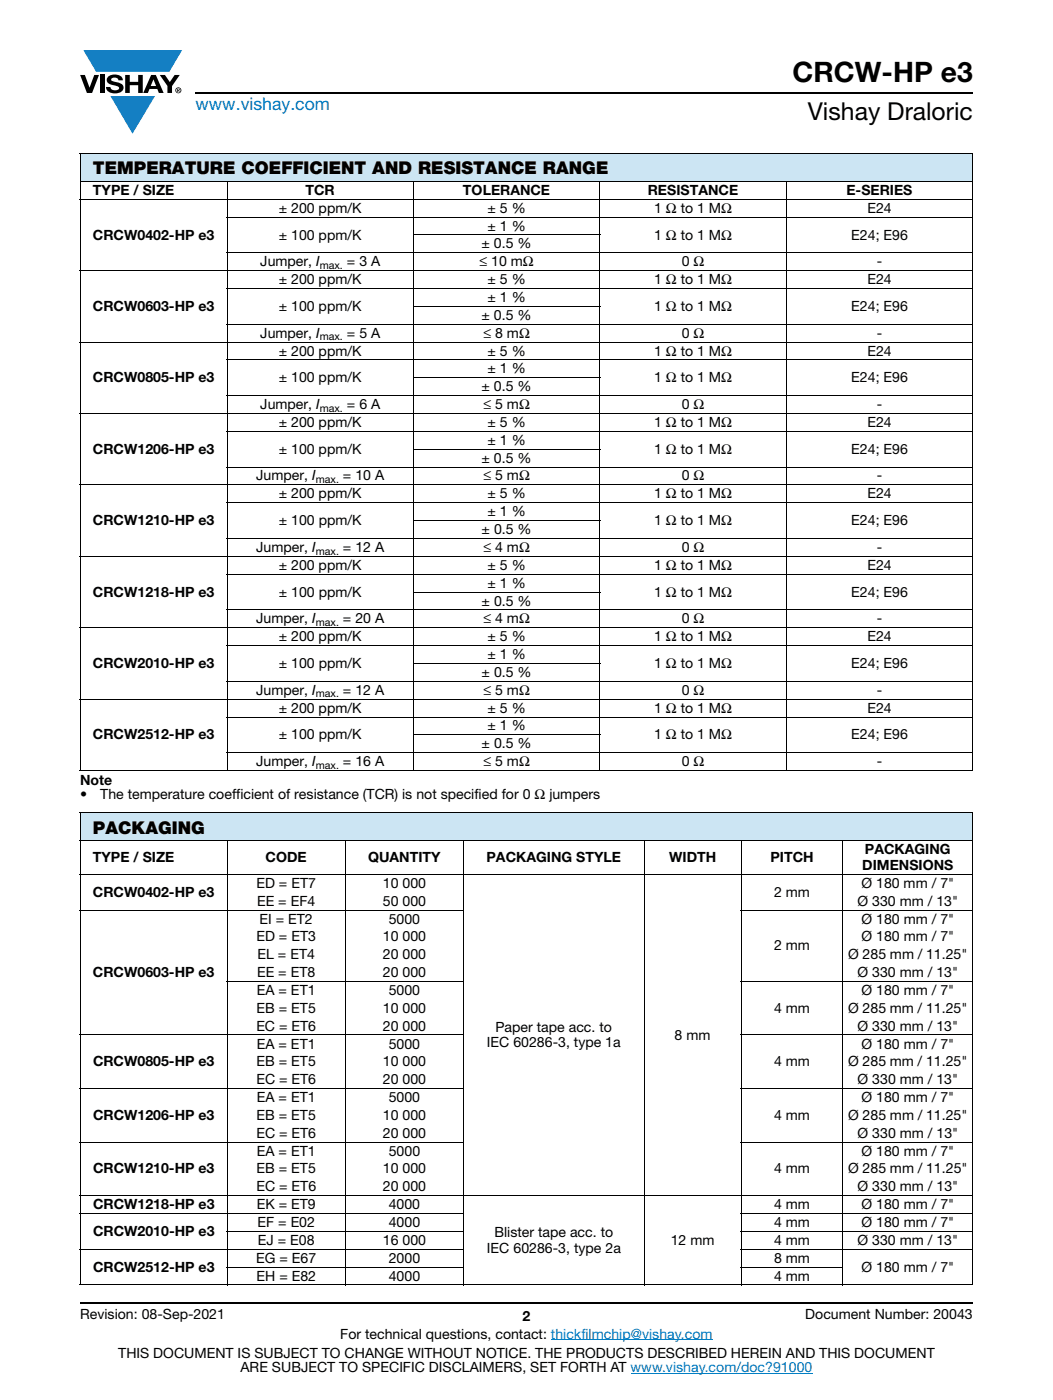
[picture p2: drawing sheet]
<svg xmlns="http://www.w3.org/2000/svg" width="210mm" height="279mm" viewBox="0 0 210 279" stroke-linecap="round" stroke-linejoin="round" font-family="sans-serif">
<defs><g id="words">
<text font-size="5.6" x="158.1" y="16.4">CRCW-HP e3</text>
<text font-size="4.9" x="161.1" y="23.9">Vishay Draloric</text>
<text font-size="3.5" fill="#007ec4" x="39" y="22">www.vishay.com</text>
<g font-size="3.5">
<text x="18.5" y="34.8">TEMPERATURE COEFFICIENT AND RESISTANCE RANGE</text>
<text x="18.5" y="166.4">PACKAGING</text>
</g>
<g font-size="2.8">
<text x="18.5" y="38.9">TYPE / SIZE</text>
<text x="60.9" y="38.9">TCR</text>
<text x="92.3" y="38.9">TOLERANCE</text>
<text x="129.2" y="38.9">RESISTANCE</text>
<text x="168.8" y="38.9">E-SERIES</text>
<text x="18.5" y="47.8">CRCW0402-HP e3</text>
<text x="55.6" y="47.8">± 100 ppm/K</text>
<text x="55.6" y="42.4">± 200 ppm/K</text>
<text x="97.2" y="42.4">± 5 %</text>
<text x="97.2" y="46">± 1 %</text>
<text x="130.4" y="42.4">1 Ω to 1 MΩ</text>
<text x="130.4" y="47.8">1 Ω to 1 MΩ</text>
<text x="169.8" y="47.8">E24; E96</text>
<text x="173" y="42.4">E24</text>
<text x="51.9" y="53.1">Jumper, I</text>
<text x="69.2" y="53.1">= 3 A</text>
<text x="95.6" y="53.1">≤ 10 mΩ</text>
<text x="96" y="49.6">± 0.5 %</text>
<text x="136" y="53.1">0 Ω</text>
<text x="174.9" y="53.1">-</text>
<text x="55.6" y="56.7">± 200 ppm/K</text>
<text x="97.2" y="56.7">± 5 %</text>
<text x="130.4" y="56.7">1 Ω to 1 MΩ</text>
<text x="173" y="56.7">E24</text>
<text x="18.5" y="62">CRCW0603-HP e3</text>
<text x="55.6" y="62">± 100 ppm/K</text>
<text x="96" y="63.8">± 0.5 %</text>
<text x="97.2" y="60.3">± 1 %</text>
<text x="130.4" y="62">1 Ω to 1 MΩ</text>
<text x="169.8" y="62">E24; E96</text>
<text x="51.9" y="67.4">Jumper, I</text>
<text x="55.6" y="71">± 200 ppm/K</text>
<text x="69.2" y="67.4">= 5 A</text>
<text x="96.4" y="67.4">≤ 8 mΩ</text>
<text x="97.2" y="71">± 5 %</text>
<text x="130.4" y="71">1 Ω to 1 MΩ</text>
<text x="136" y="67.4">0 Ω</text>
<text x="173" y="71">E24</text>
<text x="174.9" y="67.4">-</text>
<text x="18.5" y="76.3">CRCW0805-HP e3</text>
<text x="55.6" y="76.3">± 100 ppm/K</text>
<text x="97.2" y="74.5">± 1 %</text>
<text x="130.4" y="76.3">1 Ω to 1 MΩ</text>
<text x="169.8" y="76.3">E24; E96</text>
<text x="51.9" y="81.6">Jumper, I</text>
<text x="69.2" y="81.6">= 6 A</text>
<text x="96" y="78.1">± 0.5 %</text>
<text x="96.4" y="81.6">≤ 5 mΩ</text>
<text x="136" y="81.6">0 Ω</text>
<text x="174.9" y="81.6">-</text>
<text x="55.6" y="85.2">± 200 ppm/K</text>
<text x="97.2" y="85.2">± 5 %</text>
<text x="97.2" y="88.8">± 1 %</text>
<text x="130.4" y="85.2">1 Ω to 1 MΩ</text>
<text x="173" y="85.2">E24</text>
<text x="18.5" y="90.6">CRCW1206-HP e3</text>
<text x="51.1" y="95.9">Jumper, I</text>
<text x="55.6" y="90.6">± 100 ppm/K</text>
<text x="68.4" y="95.9">= 10 A</text>
<text x="96" y="92.3">± 0.5 %</text>
<text x="96.4" y="95.9">≤ 5 mΩ</text>
<text x="130.4" y="90.6">1 Ω to 1 MΩ</text>
<text x="136" y="95.9">0 Ω</text>
<text x="169.8" y="90.6">E24; E96</text>
<text x="174.9" y="95.9">-</text>
<text x="55.6" y="99.5">± 200 ppm/K</text>
<text x="97.2" y="99.5">± 5 %</text>
<text x="130.4" y="99.5">1 Ω to 1 MΩ</text>
<text x="173" y="99.5">E24</text>
<text x="18.5" y="104.8">CRCW1210-HP e3</text>
<text x="55.6" y="104.8">± 100 ppm/K</text>
<text x="96" y="106.6">± 0.5 %</text>
<text x="97.2" y="103">± 1 %</text>
<text x="130.4" y="104.8">1 Ω to 1 MΩ</text>
<text x="169.8" y="104.8">E24; E96</text>
<text x="51.1" y="110.2">Jumper, I</text>
<text x="55.6" y="113.7">± 200 ppm/K</text>
<text x="68.4" y="110.2">= 12 A</text>
<text x="96.4" y="110.2">≤ 4 mΩ</text>
<text x="97.2" y="113.7">± 5 %</text>
<text x="130.4" y="113.7">1 Ω to 1 MΩ</text>
<text x="136" y="110.2">0 Ω</text>
<text x="173" y="113.7">E24</text>
<text x="174.9" y="110.2">-</text>
<text x="18.5" y="119.1">CRCW1218-HP e3</text>
<text x="55.6" y="119.1">± 100 ppm/K</text>
<text x="97.2" y="117.3">± 1 %</text>
<text x="130.4" y="119.1">1 Ω to 1 MΩ</text>
<text x="169.8" y="119.1">E24; E96</text>
<text x="51.1" y="124.4">Jumper, I</text>
<text x="68.4" y="124.4">= 20 A</text>
<text x="96" y="120.8">± 0.5 %</text>
<text x="96.4" y="124.4">≤ 4 mΩ</text>
<text x="136" y="124.4">0 Ω</text>
<text x="174.9" y="124.4">-</text>
<text x="55.6" y="128">± 200 ppm/K</text>
<text x="97.2" y="128">± 5 %</text>
<text x="97.2" y="131.5">± 1 %</text>
<text x="130.4" y="128">1 Ω to 1 MΩ</text>
<text x="173" y="128">E24</text>
<text x="18.5" y="133.3">CRCW2010-HP e3</text>
<text x="55.6" y="133.3">± 100 ppm/K</text>
<text x="96" y="135.1">± 0.5 %</text>
<text x="130.4" y="133.3">1 Ω to 1 MΩ</text>
<text x="169.8" y="133.3">E24; E96</text>
<text x="51.1" y="138.7">Jumper, I</text>
<text x="55.6" y="142.2">± 200 ppm/K</text>
<text x="68.4" y="138.7">= 12 A</text>
<text x="96.4" y="138.7">≤ 5 mΩ</text>
<text x="97.2" y="142.2">± 5 %</text>
<text x="130.4" y="142.2">1 Ω to 1 MΩ</text>
<text x="136" y="138.7">0 Ω</text>
<text x="173" y="142.2">E24</text>
<text x="174.9" y="138.7">-</text>
<text x="18.5" y="147.6">CRCW2512-HP e3</text>
<text x="55.6" y="147.6">± 100 ppm/K</text>
<text x="96" y="149.4">± 0.5 %</text>
<text x="97.2" y="145.8">± 1 %</text>
<text x="130.4" y="147.6">1 Ω to 1 MΩ</text>
<text x="169.8" y="147.6">E24; E96</text>
<text x="51.1" y="152.9">Jumper, I</text>
<text x="68.4" y="152.9">= 16 A</text>
<text x="96.4" y="152.9">≤ 5 mΩ</text>
<text x="136" y="152.9">0 Ω</text>
<text x="174.9" y="152.9">-</text>
<text x="16" y="156.7">Note</text>
<text x="16" y="159.5">•</text>
<text x="20" y="159.5">The temperature coefficient of resistance (TCR) is not specified for 0 Ω jumpers</text>
<text x="18.5" y="172">TYPE / SIZE</text>
<text x="53" y="172">CODE</text>
<text x="73.4" y="172">QUANTITY</text>
<text x="97" y="172">PACKAGING STYLE</text>
<text x="133.5" y="172">WIDTH</text>
<text x="153.6" y="172">PITCH</text>
<text x="171.9" y="173.6">DIMENSIONS</text>
<text x="172.5" y="170.4">PACKAGING</text>
<text x="18.5" y="179">CRCW0402-HP e3</text>
<text x="51.1" y="177.2">ED = ET7</text>
<text x="76.3" y="177.2">10 000</text>
<text x="154.3" y="179">2 mm</text>
<text x="171.8" y="177.2">Ø 180 mm / 7&quot;</text>
<text x="51.3" y="180.7">EE = EF4</text>
<text x="51.8" y="184.3">EI = ET2</text>
<text x="76.3" y="180.7">50 000</text>
<text x="77.5" y="184.3">5000</text>
<text x="171" y="180.7">Ø 330 mm / 13&quot;</text>
<text x="171.8" y="184.3">Ø 180 mm / 7&quot;</text>
<text x="51.1" y="187.9">ED = ET3</text>
<text x="51.4" y="191.4">EL = ET4</text>
<text x="76.3" y="187.9">10 000</text>
<text x="76.4" y="191.4">20 000</text>
<text x="154.3" y="189.7">2 mm</text>
<text x="169.1" y="191.4">Ø 285 mm / 11.25&quot;</text>
<text x="171.8" y="187.9">Ø 180 mm / 7&quot;</text>
<text x="18.5" y="195">CRCW0603-HP e3</text>
<text x="51.3" y="195">EE = ET8</text>
<text x="76.3" y="195">20 000</text>
<text x="171" y="195">Ø 330 mm / 13&quot;</text>
<text x="51.2" y="202.1">EB = ET5</text>
<text x="51.2" y="198.6">EA = ET1</text>
<text x="76.3" y="202.1">10 000</text>
<text x="77.5" y="198.6">5000</text>
<text x="154.3" y="202.1">4 mm</text>
<text x="169.1" y="202.1">Ø 285 mm / 11.25&quot;</text>
<text x="171.8" y="198.6">Ø 180 mm / 7&quot;</text>
<text x="51.1" y="205.7">EC = ET6</text>
<text x="51.2" y="209.3">EA = ET1</text>
<text x="76.4" y="205.7">20 000</text>
<text x="77.5" y="209.3">5000</text>
<text x="97.1" y="209">IEC 60286-3, type 1a</text>
<text x="98.8" y="205.9">Paper tape acc. to</text>
<text x="134.5" y="207.5">8 mm</text>
<text x="171" y="205.7">Ø 330 mm / 13&quot;</text>
<text x="171.8" y="209.3">Ø 180 mm / 7&quot;</text>
<text x="18.5" y="212.8">CRCW0805-HP e3</text>
<text x="51.2" y="212.8">EB = ET5</text>
<text x="76.4" y="212.8">10 000</text>
<text x="154.4" y="212.8">4 mm</text>
<text x="169.1" y="212.8">Ø 285 mm / 11.25&quot;</text>
<text x="51.1" y="216.4">EC = ET6</text>
<text x="51.2" y="220">EA = ET1</text>
<text x="76.4" y="216.4">20 000</text>
<text x="77.5" y="220">5000</text>
<text x="171" y="216.4">Ø 330 mm / 13&quot;</text>
<text x="171.8" y="220">Ø 180 mm / 7&quot;</text>
<text x="18.5" y="223.5">CRCW1206-HP e3</text>
<text x="51.1" y="227.1">EC = ET6</text>
<text x="51.2" y="223.5">EB = ET5</text>
<text x="76.4" y="223.5">10 000</text>
<text x="76.4" y="227.1">20 000</text>
<text x="154.4" y="223.5">4 mm</text>
<text x="169.1" y="223.5">Ø 285 mm / 11.25&quot;</text>
<text x="171" y="227.1">Ø 330 mm / 13&quot;</text>
<text x="51.2" y="230.6">EA = ET1</text>
<text x="77.5" y="230.6">5000</text>
<text x="171.8" y="230.6">Ø 180 mm / 7&quot;</text>
<text x="18.6" y="234.2">CRCW1210-HP e3</text>
<text x="51.1" y="237.8">EC = ET6</text>
<text x="51.2" y="234.2">EB = ET5</text>
<text x="76.4" y="234.2">10 000</text>
<text x="76.4" y="237.8">20 000</text>
<text x="154.4" y="234.2">4 mm</text>
<text x="169.1" y="234.2">Ø 285 mm / 11.25&quot;</text>
<text x="171" y="237.8">Ø 330 mm / 13&quot;</text>
<text x="18.6" y="241.3">CRCW1218-HP e3</text>
<text x="51.2" y="241.3">EK = ET9</text>
<text x="51.4" y="244.9">EF = E02</text>
<text x="77.5" y="241.3">4000</text>
<text x="77.5" y="244.9">4000</text>
<text x="154.4" y="241.3">4 mm</text>
<text x="154.4" y="244.9">4 mm</text>
<text x="171.8" y="241.3">Ø 180 mm / 7&quot;</text>
<text x="171.8" y="244.9">Ø 180 mm / 7&quot;</text>
<text x="18.6" y="246.7">CRCW2010-HP e3</text>
<text x="51.4" y="248.4">EJ = E08</text>
<text x="76.4" y="248.4">16 000</text>
<text x="97.1" y="250">IEC 60286-3, type 2a</text>
<text x="98.6" y="246.9">Blister tape acc. to</text>
<text x="133.8" y="248.4">12 mm</text>
<text x="154.4" y="248.4">4 mm</text>
<text x="171" y="248.4">Ø 330 mm / 13&quot;</text>
<text x="18.6" y="253.8">CRCW2512-HP e3</text>
<text x="51.1" y="252">EG = E67</text>
<text x="51.1" y="255.6">EH = E82</text>
<text x="77.5" y="252">2000</text>
<text x="77.5" y="255.6">4000</text>
<text x="154.4" y="252">8 mm</text>
<text x="154.4" y="255.6">4 mm</text>
<text x="171.8" y="253.8">Ø 180 mm / 7&quot;</text>
<text x="16" y="263.3">Revision: 08-Sep-2021</text>
<text x="104.2" y="263.6">2</text>
<text x="160.6" y="263.3">Document Number: 20043</text>
<text x="67.9" y="267.1">For technical questions, contact: thickfilmchip@vishay.com</text>
<text x="23.6" y="271">THIS DOCUMENT IS SUBJECT TO CHANGE WITHOUT NOTICE. THE PRODUCTS DESCRIBED HEREIN AND THIS DOCUMENT</text>
<text x="48" y="273.8">ARE SUBJECT TO SPECIFIC DISCLAIMERS, SET FORTH AT www.vishay.com/doc?91000</text>
</g>
<g font-size="2.1">
<text x="63.8" y="53.6">max.</text>
<text x="63.8" y="67.9">max.</text>
<text x="63.8" y="82.2">max.</text>
<text x="63" y="96.4">max.</text>
<text x="63" y="110.7">max.</text>
<text x="63" y="124.9">max.</text>
<text x="63" y="139.2">max.</text>
<text x="63" y="153.4">max.</text>
</g>
</g></defs>
<g fill="#147fc3">
<path d="M16.6 10h19.7l-2.5 4.3h-1.2h-13.4z"/>
<path d="M22 19.2h8.9l-4.5 7.5z"/>
</g>
<g fill="#000">
<path d="M16 15h.9l1 2.5 .9-2.5h.9l-1.3 3.6h-1.1zM19.9 15h.9v3.6h-.9zM21.6 15.3a2.1 2.1 0 0 1 2.8 .3l.1 .4h-.9a.79 .79 0 0 0-.7-.5 .79 .79 0 0 0-.7 .4l.2 .3 1 .2a1.08 1.08 0 0 1 1.2 1 1.08 1.08 0 0 1-1.1 1.2 1.73 1.73 0 0 1-2.4-1.2h.9a.96 .96 0 0 0 .8 .6 .96 .96 0 0 0 1-.4 1.31 1.31 0 0 0-1.3-.6 1.03 1.03 0 0 1-1-.6 1.03 1.03 0 0 1 .1-1.1zM25 15h.9v1.3h1.7v-1.3h.9v3.6h-.9v-1.6h-1.7v1.6h-.9zM31.9 15h1l1 1.4 .9-1.4h1l-1.5 2.2v1.4h-.9v-1.4z"/>
<path d="M30.6 15.8l.5 1.4h-1zM30.1 15l-1.5 3.6h.9l.3-.8h1.6l.3 .8h.9l-1.5-3.6z"/>
<path d="M35.5 17.8h.2v.2h-.2zM35.3 17.7v.7h.2v-.3l.3 .3-.1-.3 .1-.2v-.2z"/>
<path d="M35.1 18a.46 .46 0 0 1 .9 0 .46 .46 0 0 1-.9 0zM35 18a.6 .6 0 0 0 1.2 0 .6 .6 0 0 0-1.2 0z"/>
</g>
<path d="M39 18.6h155M16 260h178" fill="none" stroke="#000" stroke-width=".36"/>
<path d="M109.9 267.4h32.2M125.8 274h36.2" fill="none" stroke="#007ec4" stroke-width=".2"/>
<g fill="#cce5f3">
<path d="M16 30.7h178v5.5h-178z"/>
<path d="M16 162.2h178v5.6h-178z"/>
</g>
<g fill="none" stroke="#000" stroke-width=".2">
<path d="M15.9 30.7h178.2M15.9 36.2h29.3M15.9 39.8h178.2M16 30.8v122.9M45.3 36.1v117.8M45.4 36.2h148.7M82.4 36.1v117.8M119.6 36.1v117.8M156.8 36.1v117.8M194 30.8v5.3M194 36.3v3.4M194 39.8v113.9"/>
<path d="M15.9 54h178.2M45.2 43.3h148.9M45.2 50.4h148.9M45.2 57.6h148.9M82.4 46.9h37.3M15.9 68.3h178.2M45.2 64.7h148.9M45.2 71.8h148.9M45.2 79h148.9M82.4 61.1h37.3M82.4 75.4h37.3M15.9 82.5h178.2"/>
<path d="M15.9 96.8h178.2M45.2 86.1h148.9M45.2 93.2h148.9M82.4 89.6h37.3M15.9 111h178.2M45.2 100.3h148.9M45.2 107.5h148.9M45.2 114.6h148.9M82.4 103.9h37.3M82.4 118.2h37.3M15.9 125.3h178.2M15.9 139.5h178.2"/>
<path d="M45.2 121.7h148.9M45.2 128.8h148.9M45.2 136h148.9M82.4 132.4h37.3M15.9 153.8h178.2M45.2 143.1h148.9M45.2 150.2h148.9M82.4 146.6h37.3M15.9 162.2h178.2M15.9 167.8h178.2M15.9 174.5h178.2M16 162.3v94.1"/>
<path d="M45.3 167.7v88.8M68.9 167.7v88.8M92.4 167.7v88.8M128.5 167.7v88.8M147.8 167.7v88.8M168.1 167.7v88.8M194 162.3v94.1M15.9 181.6h76.6M45.2 195.9h47.3M147.7 181.6h46.4M147.7 195.9h46.4M15.9 206.6h76.6"/>
<path d="M15.9 217.2h76.6M147.7 206.6h46.4M147.7 217.2h46.4M15.9 227.9h76.6M15.9 238.6h178.2M147.7 227.9h46.4M15.9 242.2h76.6M15.9 249.3h76.6M15.9 256.4h178.2M45.2 245.8h47.3M45.2 252.9h47.3M147.7 242.2h46.4"/>
<path d="M147.7 245.8h46.4M147.7 249.3h46.4M147.7 252.9h20.4"/>
</g>
<use href="#words"/>
</svg>
